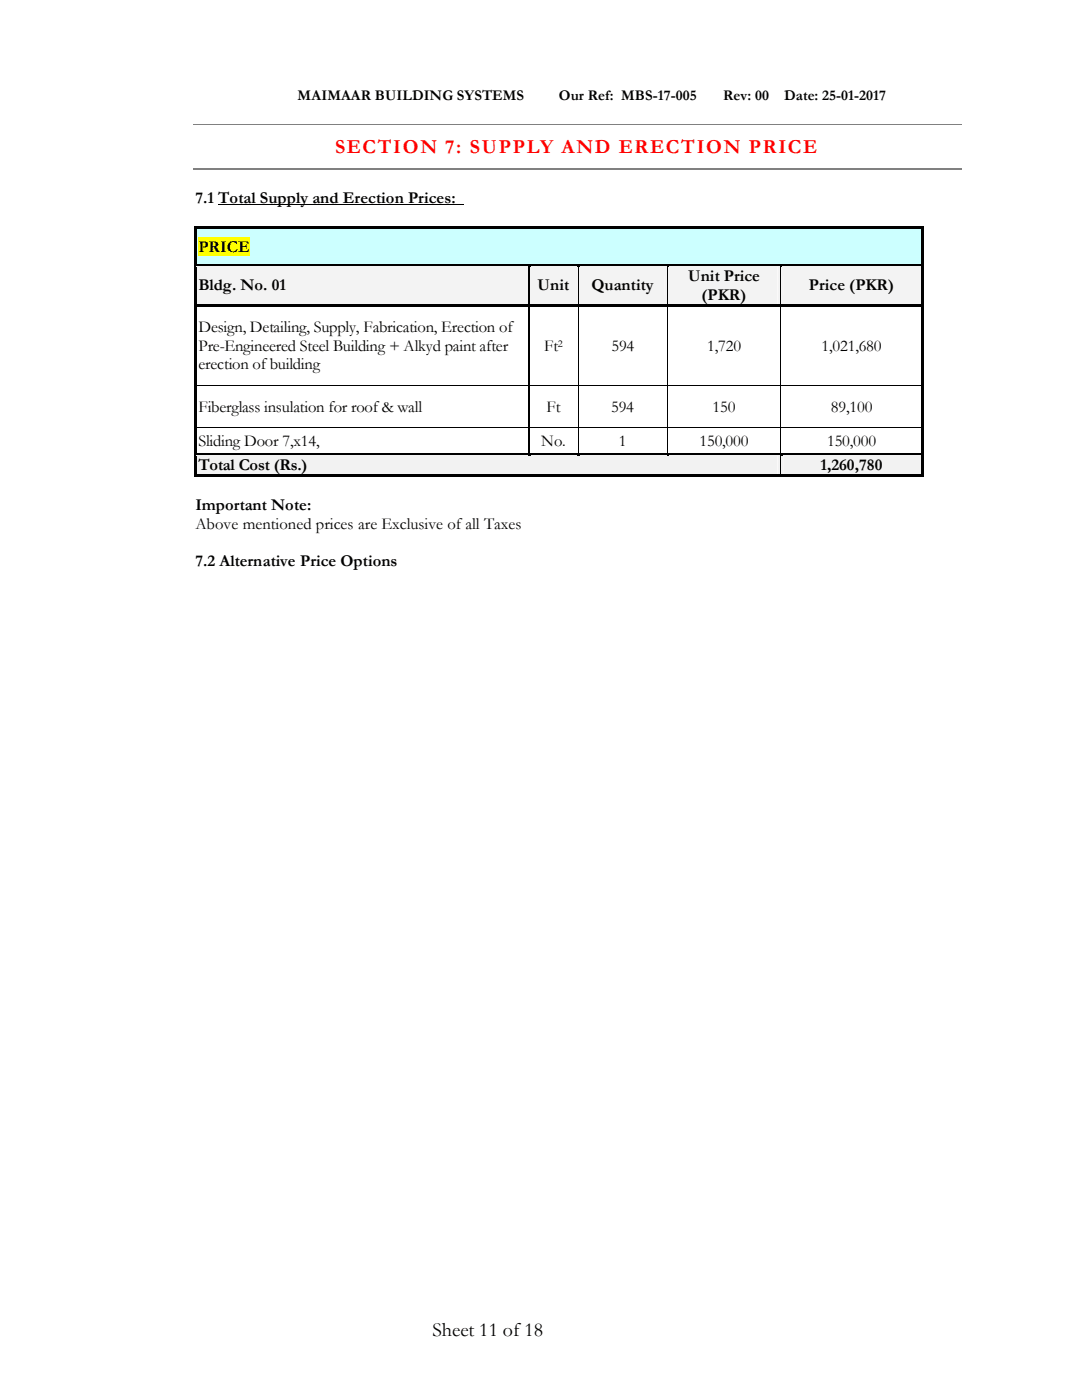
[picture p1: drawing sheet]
<svg xmlns="http://www.w3.org/2000/svg" width="216mm" height="279mm" viewBox="0 0 216 279" stroke-linecap="round" stroke-linejoin="round" font-family="sans-serif">
<defs><g id="words">
<text font-size="4" fill="#f00" x="66.9" y="30.4">SECTION 7: SUPPLY AND ERECTION PRICE</text>
<text font-size="4" x="86.3" y="266.6">Sheet 11 of 18</text>
<g font-size="3.3">
<text x="39" y="40.6">7.1 Total Supply and Erection Prices:</text>
<text x="39.6" y="50.2">PRICE</text>
<text x="39.6" y="58">Bldg. No. 01</text>
<text x="107.3" y="58">Unit</text>
<text x="118" y="58">Quantity</text>
<text x="137.3" y="56.1">Unit Price</text>
<text x="140" y="59.8">(PKR)</text>
<text x="161.4" y="58">Price (PKR)</text>
<text x="39.6" y="66.3">Design, Detailing, Supply, Fabrication, Erection of</text>
<text x="39.6" y="70">Pre-Engineered Steel Building + Alkyd paint after</text>
<text x="108.6" y="70">Ft</text>
<text x="122" y="70">594</text>
<text x="141.1" y="70">1,720</text>
<text x="163.9" y="70">1,021,680</text>
<text x="39.6" y="73.7">erection ofbuilding</text>
<text x="39.6" y="82.1">Fiberglass insulation for roof&amp; wall</text>
<text x="109.1" y="82.1">Ft</text>
<text x="122" y="82.1">594</text>
<text x="142.2" y="82.1">150</text>
<text x="165.8" y="82.1">89,100</text>
<text x="39.6" y="88.9">Sliding Door 7,x14,</text>
<text x="108" y="88.9">No.</text>
<text x="123.5" y="88.9">1</text>
<text x="139.6" y="88.9">150,000</text>
<text x="165" y="88.9">150,000</text>
<text x="39.6" y="93.8">Total Cost (Rs.)</text>
<text x="163.7" y="93.8">1,260,780</text>
<text x="39" y="101.8">Important Note:</text>
<text x="39" y="105.5">Above mentioned prices are Exclusive of all Taxes</text>
<text x="39" y="113">7.2 Alternative Price Options</text>
</g>
<g font-size="3">
<text x="59.4" y="20">MAIMAAR BUILDING SYSTEMS</text>
<text x="111.5" y="20">Our Ref: MBS-17-005</text>
<text x="144.3" y="20">Rev: 00</text>
<text x="156.5" y="20">Date: 25-01-2017</text>
</g>
<text font-size="2.1" x="111.3" y="69.2">2</text>
</g></defs>
<path d="M38.5 24.9h153.3" fill="none" stroke="#808080" stroke-width=".2"/>
<path d="M38.5 33.6h153.3" fill="none" stroke="#808080" stroke-width=".21"/>
<path d="M43.6 40.9h48.9" fill="none" stroke="#000" stroke-width=".2"/>
<g fill="#cff">
<path d="M39.2 45.7h144.7v7h-144.7z"/>
<path d="M39.6 47.4h143.9v3.7h-143.9z"/>
</g>
<path d="M39.6 47.4h10.2v3.7h-10.2z" fill="#ff0"/>
<path d="M38.8 45.3h.4v.4h-.4zM183.9 45.3h.5v.4h-.5zM183.9 45.8h.5v6.9h-.5z" fill="#000"/>
<path d="M39 45.8v6.9M39.2 45.5h144.7" fill="none" stroke="#000" stroke-width=".42"/>
<path d="M39.2 45.7h144.7" fill="none" stroke="#cff" stroke-width=".2"/>
<g fill="#f3f3f3">
<path d="M39.2 53.3h66.2v7.4h-66.2z"/>
<path d="M39.6 55.1h65.3v3.7h-65.3z"/>
<path d="M105.7 53.3h9.5v7.4h-9.5z"/>
<path d="M106.2 55.1h8.5v3.7h-8.5z"/>
<path d="M115.5 53.3h17.6v7.4h-17.6z"/>
<path d="M116 55.1h16.5v3.7h-16.5z"/>
<path d="M133.3 53.3h22.3v7.4h-22.3z"/>
<path d="M133.8 53.3h21.3v3.7h-21.3z"/>
<path d="M133.8 57h21.3v3.7h-21.3z"/>
<path d="M155.9 53.3h28v7.4h-28z"/>
<path d="M156.4 55.1h27.1v3.7h-27.1z"/>
</g>
<path d="M38.8 52.8h.4v.5h-.4z" fill="#000"/>
<path d="M39.2 53h66.2" fill="none" stroke="#000" stroke-width=".42"/>
<path d="M39.2 53.3h66.2" fill="none" stroke="#f3f3f3" stroke-width=".2"/>
<path d="M105.7 53.3h.2z" fill="#f3f3f3"/>
<path d="M105.5 53.3h.2zM105.5 52.8h.4v.4h-.4z" fill="#000"/>
<path d="M105.9 53h9.3" fill="none" stroke="#000" stroke-width=".42"/>
<path d="M105.9 53.3h9.3" fill="none" stroke="#f3f3f3" stroke-width=".2"/>
<path d="M115.5 53.3h.2z" fill="#f3f3f3"/>
<path d="M115.3 53.3h.1zM115.3 52.8h.4v.4h-.4z" fill="#000"/>
<path d="M115.7 53h17.4" fill="none" stroke="#000" stroke-width=".42"/>
<path d="M115.7 53.3h17.4" fill="none" stroke="#f3f3f3" stroke-width=".2"/>
<path d="M133.3 53.3h.2z" fill="#f3f3f3"/>
<path d="M133.1 53.3h.2zM133.1 52.8h.4v.4h-.4z" fill="#000"/>
<path d="M133.6 53h22" fill="none" stroke="#000" stroke-width=".42"/>
<path d="M133.6 53.3h22" fill="none" stroke="#f3f3f3" stroke-width=".2"/>
<path d="M155.9 53.3h.2z" fill="#f3f3f3"/>
<g fill="#000">
<path d="M155.7 53.3h.1zM155.7 52.8h.4v.4h-.4zM183.9 52.8h.5v.5h-.5zM183.9 53.3h.5v7.4h-.5zM38.8 60.7h.4v.5h-.4zM38.8 76.8l.4 .1zM105.5 61.2l.2 .1zM105.5 60.7h.4v.5h-.4zM105.5 76.8l.2 .1zM115.3 61.2l.1 .1zM115.3 60.7h.4v.5h-.4zM115.3 76.8l.1 .1z"/>
<path d="M133.1 61.2l.2 .1zM133.1 60.7h.4v.5h-.4zM133.1 76.8l.2 .1zM155.7 60.7h.4v.5h-.4zM155.7 76.8l.1 .1zM155.9 60.7h.4v.5h-.4zM183.9 60.7h.5v.5h-.5zM183.9 61.3h.5v15.5h-.5zM183.9 76.8l.5 .1zM183.9 77h.5v8.3h-.5zM38.8 85.3h.4v.1h-.4zM105.5 85.3h.2v.1h-.2z"/>
<path d="M115.3 85.3h.1v.1h-.1zM133.1 85.3h.2v.1h-.2zM155.7 85.3l.1 .1zM183.9 85.3h.5v.1h-.5zM183.9 85.5h.5v4.9h-.5z"/>
</g>
<path d="M39 53.3v7.4M156.1 53h27.8M39 61.3v15.5M39 77v8.3M39.2 61h66.2M105.9 61h9.3M115.7 61h17.4M133.6 61h22M156.4 61h27.5M39 85.5v4.9" fill="none" stroke="#000" stroke-width=".42"/>
<path d="M156.1 53.3h27.8" fill="none" stroke="#f3f3f3" stroke-width=".2"/>
<path d="M105.6 53.3v7.4M105.6 61.3v15.5M105.6 77v8.3M105.6 85.5v4.9" fill="none" stroke="#000" stroke-width=".21"/>
<g fill="none" stroke="#000" stroke-width=".2">
<path d="M115.4 53.3v7.4M133.2 53.3v7.4M155.7 53.3v7.4M39.2 76.9h66.2M105.7 76.9h9.5M115.4 61.3v15.5M115.4 77v8.3M115.5 76.9h17.6M133.2 61.3v15.5M133.2 77v8.3M133.3 76.9h22.4M155.7 61.3v15.5"/>
<path d="M155.7 77v8.3M155.8 76.9h28.1M39.2 85.4h66.2M105.7 85.4h9.5M115.4 85.5v4.9M115.5 85.4h17.6M133.2 85.5v4.9M133.3 85.4h22.4M155.7 85.5v4.9M155.8 85.4h28.1"/>
</g>
<g fill="#f2f2f2">
<path d="M39.2 91h116.5v3.6h-116.5z"/>
<path d="M39.6 91h115.5v3.6h-115.5z"/>
<path d="M155.8 91h28.1v3.6h-28.1z"/>
<path d="M156.4 91h27.1v3.6h-27.1z"/>
</g>
<path d="M38.8 90.5h.4v.4h-.4z" fill="#000"/>
<path d="M39.2 90.7h66.2" fill="none" stroke="#000" stroke-width=".42"/>
<path d="M39.2 91h66.2" fill="none" stroke="#f2f2f2" stroke-width=".2"/>
<path d="M105.5 90.9l.4 .1z" fill="#f2f2f2"/>
<path d="M105.5 90.5h.4v.4h-.4z" fill="#000"/>
<path d="M105.9 90.7h9.3" fill="none" stroke="#000" stroke-width=".42"/>
<path d="M105.9 91h9.3" fill="none" stroke="#f2f2f2" stroke-width=".2"/>
<path d="M115.3 90.9l.4 .1z" fill="#f2f2f2"/>
<path d="M115.3 90.5h.4v.4h-.4z" fill="#000"/>
<path d="M115.7 90.7h17.4" fill="none" stroke="#000" stroke-width=".42"/>
<path d="M115.7 91h17.4" fill="none" stroke="#f2f2f2" stroke-width=".2"/>
<path d="M133.1 90.9l.4 .1z" fill="#f2f2f2"/>
<path d="M133.1 90.5h.4v.4h-.4z" fill="#000"/>
<path d="M133.6 90.7h22.1" fill="none" stroke="#000" stroke-width=".42"/>
<path d="M133.6 91h22.1" fill="none" stroke="#f2f2f2" stroke-width=".2"/>
<path d="M155.8 90.9l.3 .1z" fill="#f2f2f2"/>
<path d="M38.8 94.7h.4v.5h-.4zM39.2 94.7h116.5v.5h-116.5zM155.7 90.5h.4v.4h-.4zM155.7 94.7h.4v.5h-.4zM156.2 94.7h27.7v.5h-27.7zM183.9 90.5h.5v.4h-.5zM183.9 91h.5v3.7h-.5zM183.9 94.7h.5v.5h-.5z" fill="#000"/>
<path d="M39 91v3.7M156.2 90.7h27.7" fill="none" stroke="#000" stroke-width=".42"/>
<path d="M156.2 91h27.7" fill="none" stroke="#f2f2f2" stroke-width=".2"/>
<path d="M155.7 91v3.7" fill="none" stroke="#000" stroke-width=".2"/>
<use href="#words"/>
</svg>
